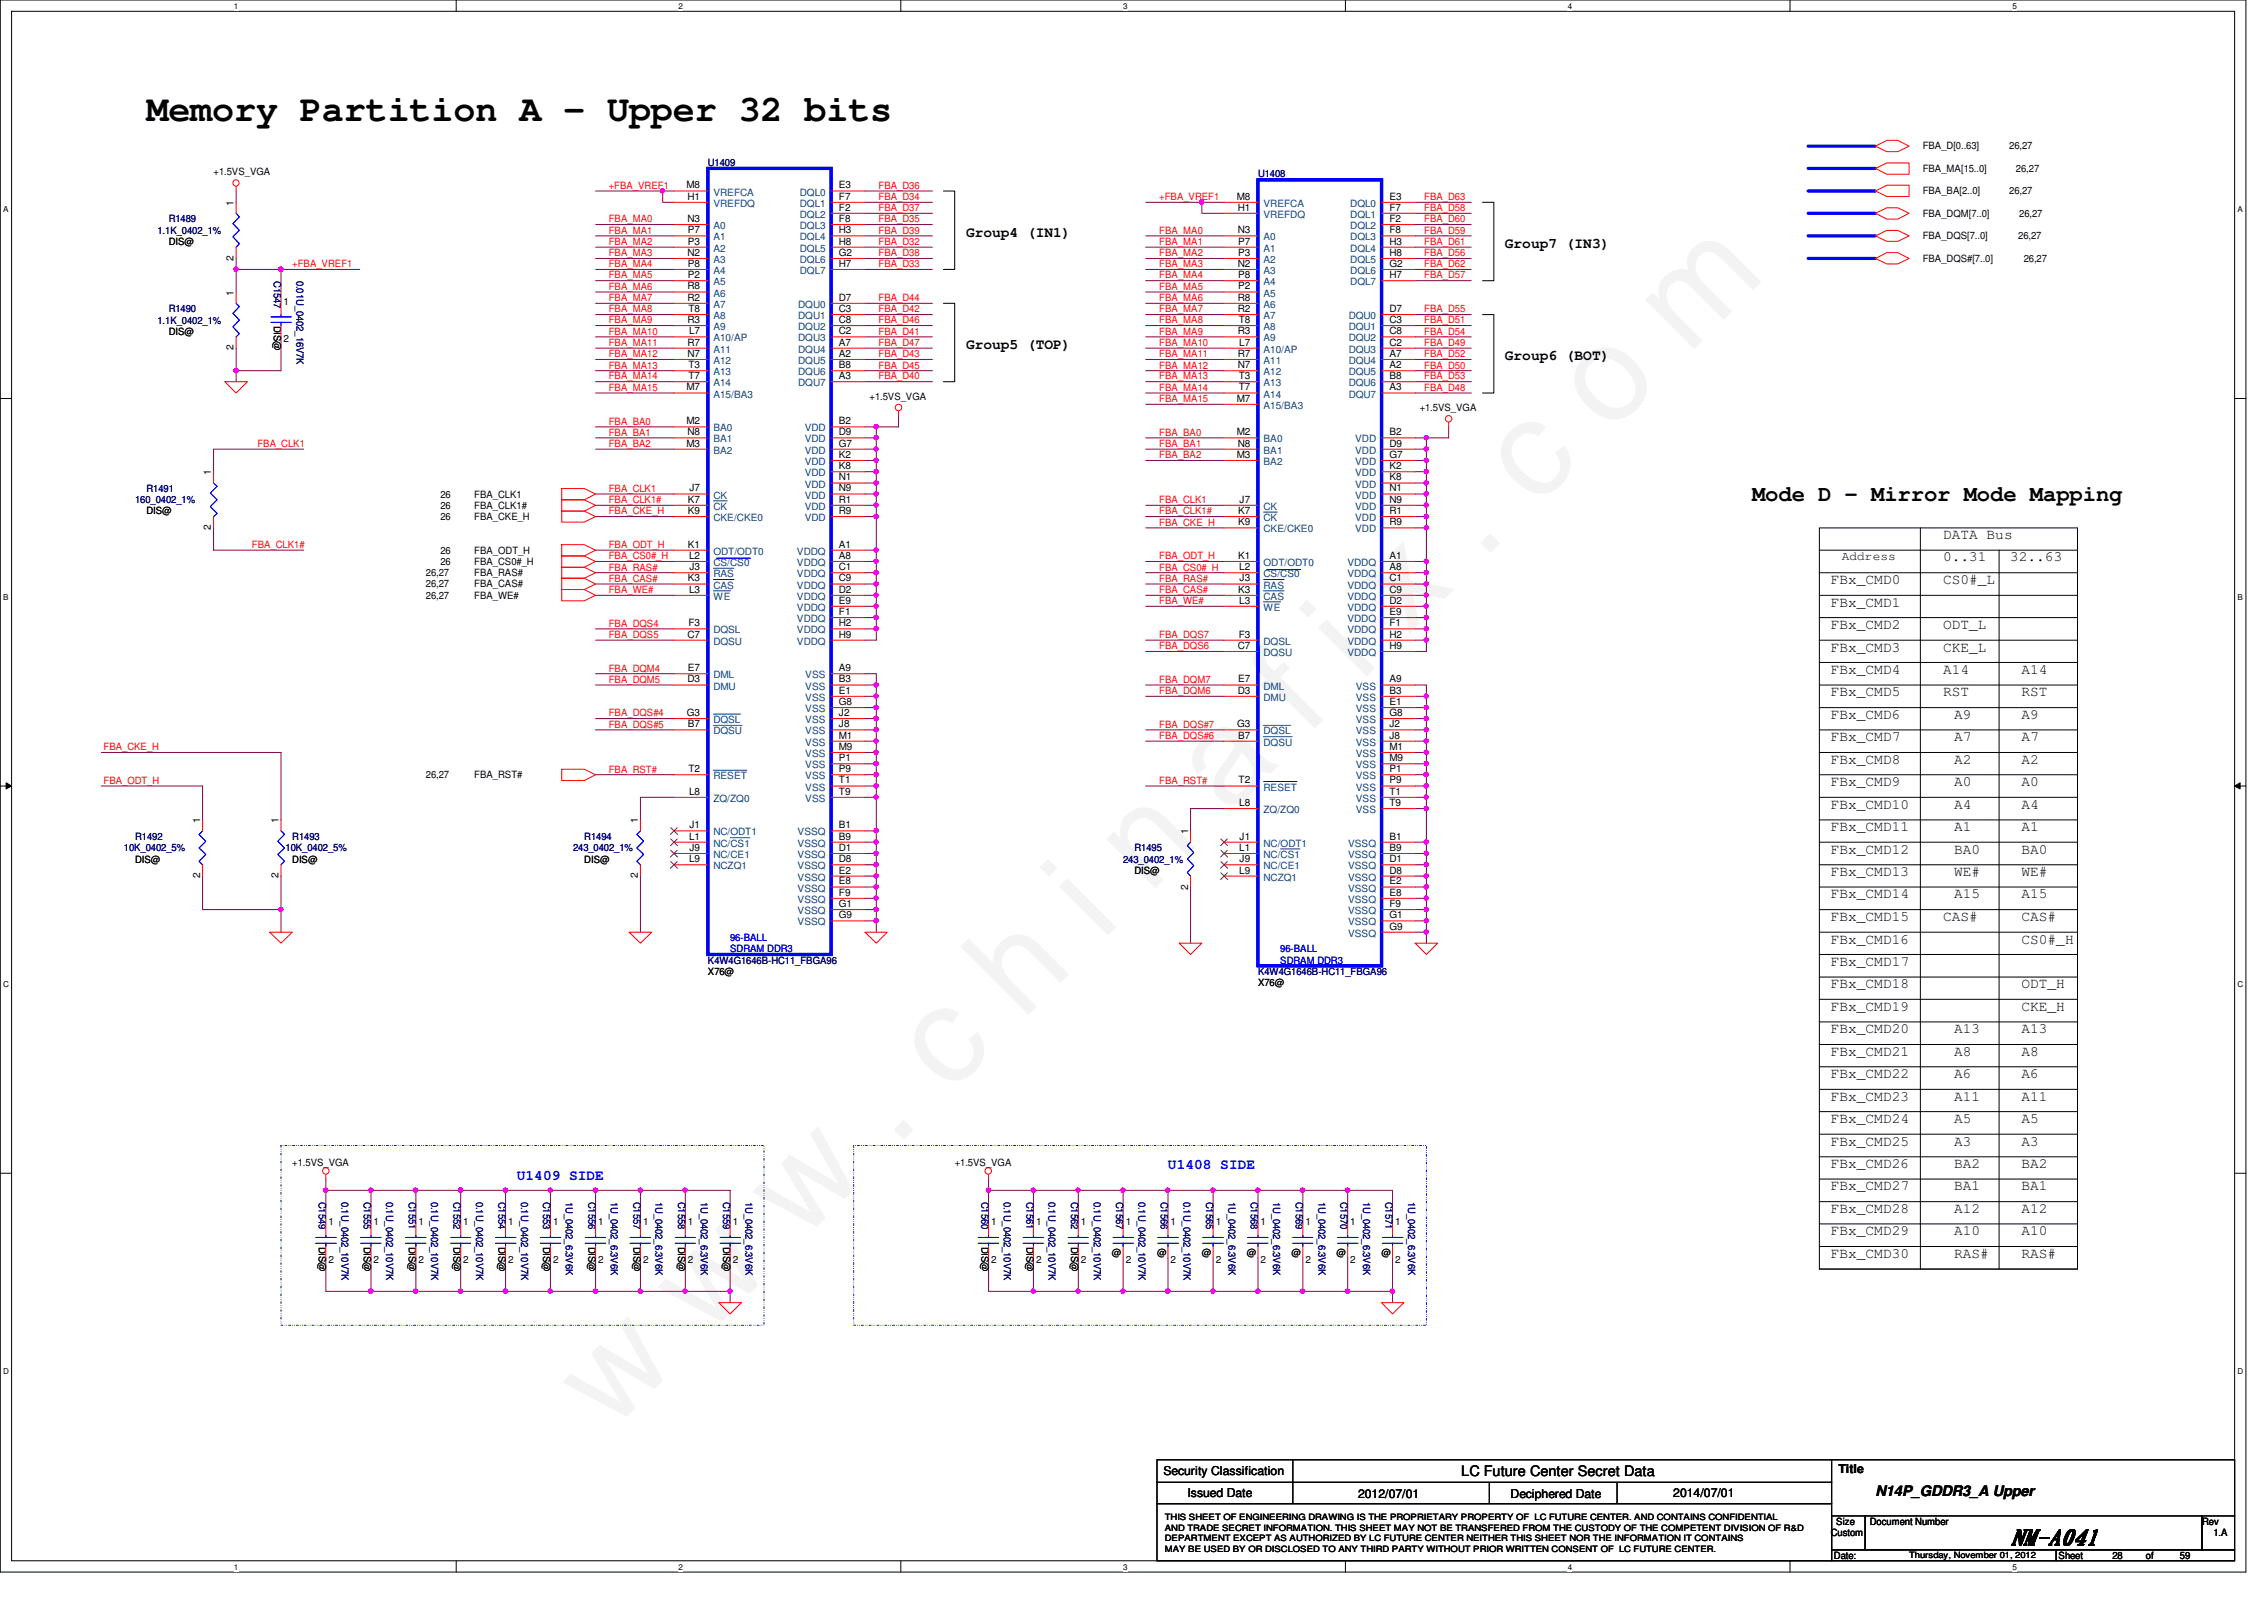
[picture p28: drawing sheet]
<svg xmlns="http://www.w3.org/2000/svg" width="297mm" height="210mm" viewBox="0 0 297 210" stroke-linecap="round" stroke-linejoin="round" font-family="sans-serif">
<defs><g id="words">
<text font-size="17.6" fill="#f0f" x="80.1" y="188" transform="rotate(-45 80.1 188)">w w w . c h i n a f i x . c o m</text>
<text font-size="4.8" x="19.2" y="15.9">Memory Partition A - Upper 32 bits</text>
<text font-size="2.9" x="229.9" y="65.8">Mode D - Mirror Mode Mapping</text>
<text font-size="2.8" x="263.7" y="202.7">NM-A041</text>
<g font-size="1.9">
<text x="126.7" y="31.1">Group4 (IN1)</text>
<text x="197.4" y="32.6">Group7 (IN3)</text>
<text x="126.7" y="45.8">Group5 (TOP)</text>
<text x="197.4" y="47.3">Group6 (BOT)</text>
<text x="254.9" y="70.7">DATA Bus</text>
<text x="240.2" y="76.6">FBx_CMD0</text>
<text x="254.9" y="73.7">0..31</text>
<text x="254.9" y="76.6">CS0#_L</text>
<text x="263.7" y="73.7">32..63</text>
<text x="240.2" y="79.6">FBx_CMD1</text>
<text x="240.2" y="82.5">FBx_CMD2</text>
<text x="254.9" y="82.5">ODT_L</text>
<text x="240.2" y="85.5">FBx_CMD3</text>
<text x="240.2" y="88.4">FBx_CMD4</text>
<text x="254.9" y="85.5">CKE_L</text>
<text x="254.9" y="88.4">A14</text>
<text x="265.2" y="88.4">A14</text>
<text x="240.2" y="91.4">FBx_CMD5</text>
<text x="240.2" y="94.3">FBx_CMD6</text>
<text x="254.9" y="91.4">RST</text>
<text x="256.4" y="94.3">A9</text>
<text x="265.2" y="91.4">RST</text>
<text x="265.2" y="94.3">A9</text>
<text x="240.2" y="97.2">FBx_CMD7</text>
<text x="240.2" y="100.2">FBx_CMD8</text>
<text x="256.4" y="97.2">A7</text>
<text x="256.4" y="100.2">A2</text>
<text x="265.2" y="100.2">A2</text>
<text x="265.2" y="97.2">A7</text>
<text x="240.2" y="103.1">FBx_CMD9</text>
<text x="240.2" y="106.1">FBx_CMD10</text>
<text x="256.4" y="103.1">A0</text>
<text x="256.4" y="106.1">A4</text>
<text x="265.2" y="103.1">A0</text>
<text x="265.2" y="106.1">A4</text>
<text x="240.2" y="109.1">FBx_CMD11</text>
<text x="240.2" y="112">FBx_CMD12</text>
<text x="256.4" y="112">BA0</text>
<text x="256.4" y="109.1">A1</text>
<text x="265.2" y="109.1">A1</text>
<text x="265.2" y="112">BA0</text>
<text x="240.2" y="114.9">FBx_CMD13</text>
<text x="240.2" y="117.9">FBx_CMD14</text>
<text x="256.4" y="117.9">A15</text>
<text x="256.4" y="114.9">WE#</text>
<text x="265.2" y="114.9">WE#</text>
<text x="265.2" y="117.9">A15</text>
<text x="240.2" y="120.8">FBx_CMD15</text>
<text x="240.2" y="123.8">FBx_CMD16</text>
<text x="254.9" y="120.8">CAS#</text>
<text x="265.2" y="120.8">CAS#</text>
<text x="265.2" y="123.8">CS0#_H</text>
<text x="240.2" y="126.7">FBx_CMD17</text>
<text x="240.2" y="129.7">FBx_CMD18</text>
<text x="265.2" y="129.7">ODT_H</text>
<text x="240.2" y="132.6">FBx_CMD19</text>
<text x="240.2" y="135.6">FBx_CMD20</text>
<text x="256.4" y="135.6">A13</text>
<text x="265.2" y="135.6">A13</text>
<text x="265.2" y="132.6">CKE_H</text>
<text x="240.2" y="138.5">FBx_CMD21</text>
<text x="240.2" y="141.4">FBx_CMD22</text>
<text x="256.4" y="138.5">A8</text>
<text x="256.4" y="141.4">A6</text>
<text x="265.2" y="141.4">A6</text>
<text x="265.2" y="138.5">A8</text>
<text x="240.2" y="144.4">FBx_CMD23</text>
<text x="240.2" y="147.3">FBx_CMD24</text>
<text x="256.4" y="144.4">A11</text>
<text x="256.4" y="147.3">A5</text>
<text x="265.2" y="147.3">A5</text>
<text x="265.2" y="144.4">A11</text>
<text x="240.2" y="150.3">FBx_CMD25</text>
<text x="240.2" y="153.2">FBx_CMD26</text>
<text x="256.4" y="153.2">BA2</text>
<text x="256.4" y="150.3">A3</text>
<text x="265.2" y="153.2">BA2</text>
<text x="265.2" y="150.3">A3</text>
<text x="240.2" y="156.2">FBx_CMD27</text>
<text x="240.2" y="159.1">FBx_CMD28</text>
<text x="256.4" y="156.2">BA1</text>
<text x="256.4" y="159.1">A12</text>
<text x="265.2" y="156.2">BA1</text>
<text x="265.2" y="159.1">A12</text>
<text x="240.2" y="165">FBx_CMD30</text>
<text x="240.2" y="162.1">FBx_CMD29</text>
<text x="256.4" y="162.1">A10</text>
<text x="256.4" y="165">RAS#</text>
<text x="265.2" y="165">RAS#</text>
<text x="265.2" y="162.1">A10</text>
<text x="191.7" y="193.7">LC Future Center Secret Data</text>
<text x="246.1" y="196.2">N14P_GDDR3_A Upper</text>
</g>
<g font-size="1.9" fill="#00f">
<text x="67.8" y="154.8">U1409 SIDE</text>
<text x="153.2" y="153.4">U1408 SIDE</text>
</g>
<g font-size="1.6">
<text x="241.6" y="73.4">Address</text>
<text x="152.7" y="193.5">Security Classification</text>
<text x="155.8" y="196.3">Issued Date</text>
<text x="178.2" y="196.5">2012/07/01</text>
<text x="198.2" y="196.5">Deciphered Date</text>
<text x="219.5" y="196.3">2014/07/01</text>
<text x="241.2" y="193.2">Title</text>
</g>
<g font-size="1.3">
<text x="28" y="23">+1.5VS_VGA</text>
<text x="252.3" y="22.6">FBA_MA[15..0]</text>
<text x="252.3" y="19.6">FBA_D[0..63]</text>
<text x="263.6" y="19.6">26,27</text>
<text x="264.5" y="22.6">26,27</text>
<text x="30.6" y="27" transform="rotate(-90 30.6 27)">1</text>
<text x="90.1" y="24.7">M8</text>
<text x="90.2" y="29.1">N3</text>
<text x="90.2" y="26.2">H1</text>
<text x="110.1" y="24.7">E3</text>
<text x="110.1" y="26.2">F7</text>
<text x="110.1" y="27.6">F2</text>
<text x="110.1" y="29.1">F8</text>
<text x="162.3" y="26.2">M8</text>
<text x="162.4" y="27.6">H1</text>
<text x="182.3" y="26.2">E3</text>
<text x="182.3" y="27.6">F7</text>
<text x="182.3" y="29.1">F2</text>
<text x="252.3" y="25.5">FBA_BA[2..0]</text>
<text x="252.3" y="28.4">FBA_DQM[7..0]</text>
<text x="263.6" y="25.5">26,27</text>
<text x="264.9" y="28.4">26,27</text>
<text x="22.1" y="32.1">DIS@</text>
<text x="30.6" y="34.2" transform="rotate(-90 30.6 34.2)">2</text>
<text x="90.2" y="33.6">N2</text>
<text x="90.3" y="32.1">P3</text>
<text x="90.3" y="35">P8</text>
<text x="90.3" y="30.6">P7</text>
<text x="110.1" y="30.6">H3</text>
<text x="110.1" y="32.1">H8</text>
<text x="110.1" y="33.6">G2</text>
<text x="110.1" y="35">H7</text>
<text x="162.4" y="35">N2</text>
<text x="162.4" y="30.6">N3</text>
<text x="162.4" y="33.6">P3</text>
<text x="162.4" y="32.1">P7</text>
<text x="182.3" y="30.6">F8</text>
<text x="182.3" y="32.1">H3</text>
<text x="182.3" y="33.6">H8</text>
<text x="182.3" y="35">G2</text>
<text x="252.3" y="31.4">FBA_DQS[7..0]</text>
<text x="252.3" y="34.3">FBA_DQS#[7..0]</text>
<text x="264.8" y="31.4">26,27</text>
<text x="265.5" y="34.3">26,27</text>
<text x="30.6" y="38.8" transform="rotate(-90 30.6 38.8)">1</text>
<text x="37.2" y="40">1</text>
<text x="90.2" y="38">R8</text>
<text x="90.2" y="39.5">R2</text>
<text x="90.3" y="36.5">P2</text>
<text x="90.3" y="40.9">T8</text>
<text x="110.1" y="40.9">C3</text>
<text x="110.1" y="39.5">D7</text>
<text x="162.4" y="39.5">R8</text>
<text x="162.4" y="40.9">R2</text>
<text x="162.4" y="36.5">P8</text>
<text x="162.4" y="38">P2</text>
<text x="182.3" y="36.5">H7</text>
<text x="182.3" y="40.9">D7</text>
<text x="22.1" y="43.9">DIS@</text>
<text x="30.6" y="46" transform="rotate(-90 30.6 46)">2</text>
<text x="35.9" y="42.7" transform="rotate(90 35.9 42.7)">DIS@</text>
<text x="37.2" y="44.9">2</text>
<text x="90.2" y="42.4">R3</text>
<text x="90.2" y="45.3">R7</text>
<text x="90.2" y="46.8">N7</text>
<text x="90.4" y="43.9">L7</text>
<text x="110.1" y="42.4">C8</text>
<text x="110.1" y="43.9">C2</text>
<text x="110.1" y="45.3">A7</text>
<text x="110.1" y="46.8">A2</text>
<text x="162.4" y="43.9">R3</text>
<text x="162.4" y="46.8">R7</text>
<text x="162.5" y="42.4">T8</text>
<text x="162.6" y="45.3">L7</text>
<text x="182.3" y="42.4">C3</text>
<text x="182.3" y="43.9">C8</text>
<text x="182.3" y="45.3">C2</text>
<text x="182.3" y="46.8">A7</text>
<text x="90.1" y="51.2">M7</text>
<text x="90.3" y="48.3">T3</text>
<text x="90.3" y="49.7">T7</text>
<text x="110.1" y="48.3">B8</text>
<text x="110.1" y="49.7">A3</text>
<text x="114.1" y="52.5">+1.5VS_VGA</text>
<text x="162.3" y="52.7">M7</text>
<text x="162.4" y="48.3">N7</text>
<text x="162.5" y="49.7">T3</text>
<text x="162.5" y="51.2">T7</text>
<text x="182.3" y="48.3">A2</text>
<text x="182.3" y="49.7">B8</text>
<text x="182.3" y="51.2">A3</text>
<text x="186.3" y="53.9">+1.5VS_VGA</text>
<text x="90.1" y="55.7">M2</text>
<text x="90.1" y="58.6">M3</text>
<text x="90.2" y="57.1">N8</text>
<text x="110.1" y="55.7">B2</text>
<text x="110.1" y="57.1">D9</text>
<text x="110.1" y="58.6">G7</text>
<text x="162.3" y="57.1">M2</text>
<text x="162.4" y="58.6">N8</text>
<text x="182.3" y="57.1">B2</text>
<text x="182.3" y="58.6">D9</text>
<text x="27.7" y="62.4" transform="rotate(-90 27.7 62.4)">1</text>
<text x="57.8" y="65.3">26</text>
<text x="62.2" y="65.3">FBA_CLK1</text>
<text x="90.3" y="66">K7</text>
<text x="90.5" y="64.5">J7</text>
<text x="110.1" y="60.1">K2</text>
<text x="110.1" y="61.6">K8</text>
<text x="110.1" y="63">N1</text>
<text x="110.1" y="64.5">N9</text>
<text x="110.1" y="66">R1</text>
<text x="162.3" y="60.1">M3</text>
<text x="162.6" y="66">J7</text>
<text x="182.3" y="60.1">G7</text>
<text x="182.3" y="61.6">K2</text>
<text x="182.3" y="63">K8</text>
<text x="182.3" y="64.5">N1</text>
<text x="182.3" y="66">N9</text>
<text x="19.2" y="67.5">DIS@</text>
<text x="27.7" y="69.6" transform="rotate(-90 27.7 69.6)">2</text>
<text x="57.8" y="66.8">26</text>
<text x="57.8" y="68.2">26</text>
<text x="62.2" y="66.8">FBA_CLK1#</text>
<text x="62.2" y="68.2">FBA_CKE_H</text>
<text x="90.3" y="67.4">K9</text>
<text x="90.3" y="71.8">K1</text>
<text x="110.1" y="67.4">R9</text>
<text x="110.1" y="71.8">A1</text>
<text x="162.4" y="67.4">K7</text>
<text x="162.4" y="68.9">K9</text>
<text x="182.3" y="67.4">R1</text>
<text x="182.3" y="68.9">R9</text>
<text x="55.9" y="75.6">26,27</text>
<text x="55.9" y="77">26,27</text>
<text x="57.8" y="72.6">26</text>
<text x="57.8" y="74.1">26</text>
<text x="62.2" y="72.6">FBA_ODT_H</text>
<text x="62.2" y="74.1">FBA_CS0#_H</text>
<text x="62.2" y="75.6">FBA_RAS#</text>
<text x="62.2" y="77">FBA_CAS#</text>
<text x="90.3" y="76.3">K3</text>
<text x="90.4" y="77.8">L3</text>
<text x="90.4" y="73.3">L2</text>
<text x="90.5" y="74.8">J3</text>
<text x="110.1" y="73.3">A8</text>
<text x="110.1" y="74.8">C1</text>
<text x="110.1" y="76.3">C9</text>
<text x="110.1" y="77.8">D2</text>
<text x="162.4" y="77.8">K3</text>
<text x="162.4" y="73.3">K1</text>
<text x="162.6" y="74.8">L2</text>
<text x="162.6" y="76.3">J3</text>
<text x="182.3" y="73.3">A1</text>
<text x="182.3" y="74.8">A8</text>
<text x="182.3" y="76.3">C1</text>
<text x="182.3" y="77.8">C9</text>
<text x="55.9" y="78.5">26,27</text>
<text x="62.2" y="78.5">FBA_WE#</text>
<text x="90.2" y="83.7">C7</text>
<text x="90.3" y="82.2">F3</text>
<text x="110.1" y="79.2">E9</text>
<text x="110.1" y="80.7">F1</text>
<text x="110.1" y="82.2">H2</text>
<text x="110.1" y="83.7">H9</text>
<text x="162.5" y="83.7">F3</text>
<text x="162.6" y="79.2">L3</text>
<text x="182.3" y="80.7">E9</text>
<text x="182.3" y="82.2">F1</text>
<text x="182.3" y="83.7">H2</text>
<text x="182.3" y="79.2">D2</text>
<text x="90.2" y="89.5">D3</text>
<text x="90.3" y="88.1">E7</text>
<text x="110.1" y="88.1">A9</text>
<text x="110.1" y="89.5">B3</text>
<text x="162.4" y="85.1">C7</text>
<text x="162.4" y="89.5">E7</text>
<text x="182.3" y="85.1">H9</text>
<text x="182.3" y="89.5">A9</text>
<text x="90.1" y="93.9">G3</text>
<text x="90.3" y="95.4">B7</text>
<text x="110.1" y="91">E1</text>
<text x="110.1" y="92.5">G8</text>
<text x="110.1" y="93.9">J2</text>
<text x="110.1" y="95.4">J8</text>
<text x="162.3" y="95.4">G3</text>
<text x="162.4" y="91">D3</text>
<text x="182.3" y="92.5">E1</text>
<text x="182.3" y="91">B3</text>
<text x="182.3" y="93.9">G8</text>
<text x="182.3" y="95.4">J2</text>
<text x="90.3" y="101.3">T2</text>
<text x="110.1" y="96.9">M1</text>
<text x="110.1" y="98.4">M9</text>
<text x="110.1" y="99.9">P1</text>
<text x="110.1" y="101.3">P9</text>
<text x="162.4" y="96.9">B7</text>
<text x="182.3" y="96.9">J8</text>
<text x="182.3" y="98.4">M1</text>
<text x="182.3" y="99.9">M9</text>
<text x="182.3" y="101.3">P1</text>
<text x="26.2" y="108" transform="rotate(-90 26.2 108)">1</text>
<text x="36.5" y="108" transform="rotate(-90 36.5 108)">1</text>
<text x="55.9" y="102.1">26,27</text>
<text x="62.2" y="102.1">FBA_RST#</text>
<text x="83.7" y="108" transform="rotate(-90 83.7 108)">1</text>
<text x="90.4" y="104.3">L8</text>
<text x="110.1" y="102.8">T1</text>
<text x="110.1" y="104.3">T9</text>
<text x="162.5" y="102.8">T2</text>
<text x="162.6" y="105.7">L8</text>
<text x="182.3" y="102.8">P9</text>
<text x="182.3" y="104.3">T1</text>
<text x="182.3" y="105.7">T9</text>
<text x="17.7" y="113.2">DIS@</text>
<text x="38.4" y="113.2">DIS@</text>
<text x="76.7" y="113.2">DIS@</text>
<text x="90.4" y="110.2">L1</text>
<text x="90.4" y="113.1">L9</text>
<text x="90.5" y="108.7">J1</text>
<text x="90.5" y="111.6">J9</text>
<text x="110.1" y="111.6">D1</text>
<text x="110.1" y="108.7">B1</text>
<text x="110.1" y="110.2">B9</text>
<text x="110.1" y="113.1">D8</text>
<text x="155.9" y="109.5" transform="rotate(-90 155.9 109.5)">1</text>
<text x="162.6" y="111.6">L1</text>
<text x="162.6" y="110.2">J1</text>
<text x="162.6" y="113.1">J9</text>
<text x="182.3" y="113.1">D1</text>
<text x="182.3" y="110.2">B1</text>
<text x="182.3" y="111.6">B9</text>
<text x="26.2" y="115.2" transform="rotate(-90 26.2 115.2)">2</text>
<text x="36.5" y="115.2" transform="rotate(-90 36.5 115.2)">2</text>
<text x="83.7" y="115.2" transform="rotate(-90 83.7 115.2)">2</text>
<text x="110.1" y="114.6">E2</text>
<text x="110.1" y="116">E8</text>
<text x="110.1" y="117.5">F9</text>
<text x="110.1" y="119">G1</text>
<text x="148.8" y="114.6">DIS@</text>
<text x="155.9" y="116.7" transform="rotate(-90 155.9 116.7)">2</text>
<text x="162.6" y="114.6">L9</text>
<text x="182.3" y="114.6">D8</text>
<text x="182.3" y="116">E2</text>
<text x="182.3" y="117.5">E8</text>
<text x="182.3" y="119">F9</text>
<text x="110.1" y="120.5">G9</text>
<text x="182.3" y="120.5">G1</text>
<text x="182.3" y="122">G9</text>
<text x="92.9" y="127.9">X76@</text>
<text x="165.1" y="129.4">X76@</text>
<text x="38.4" y="153">+1.5VS_VGA</text>
<text x="125.3" y="153">+1.5VS_VGA</text>
<text x="43.1" y="160.7">1</text>
<text x="49" y="160.7">1</text>
<text x="54.9" y="160.7">1</text>
<text x="60.8" y="160.7">1</text>
<text x="66.7" y="160.7">1</text>
<text x="72.6" y="160.7">1</text>
<text x="78.5" y="160.7">1</text>
<text x="84.4" y="160.7">1</text>
<text x="90.3" y="160.7">1</text>
<text x="96.1" y="160.7">1</text>
<text x="130" y="160.7">1</text>
<text x="135.9" y="160.7">1</text>
<text x="141.8" y="160.7">1</text>
<text x="147.7" y="160.7">1</text>
<text x="153.6" y="160.7">1</text>
<text x="159.5" y="160.7">1</text>
<text x="165.4" y="160.7">1</text>
<text x="171.3" y="160.7">1</text>
<text x="177.2" y="160.7">1</text>
<text x="183" y="160.7">1</text>
<text x="41.8" y="163.5" transform="rotate(90 41.8 163.5)">DIS@</text>
<text x="43.1" y="165.7">2</text>
<text x="47.7" y="163.5" transform="rotate(90 47.7 163.5)">DIS@</text>
<text x="49" y="165.7">2</text>
<text x="53.6" y="163.5" transform="rotate(90 53.6 163.5)">DIS@</text>
<text x="54.9" y="165.7">2</text>
<text x="59.5" y="163.5" transform="rotate(90 59.5 163.5)">DIS@</text>
<text x="60.8" y="165.7">2</text>
<text x="65.4" y="163.5" transform="rotate(90 65.4 163.5)">DIS@</text>
<text x="66.7" y="165.7">2</text>
<text x="71.3" y="163.5" transform="rotate(90 71.3 163.5)">DIS@</text>
<text x="72.6" y="165.7">2</text>
<text x="77.2" y="163.5" transform="rotate(90 77.2 163.5)">DIS@</text>
<text x="78.5" y="165.7">2</text>
<text x="83.1" y="163.5" transform="rotate(90 83.1 163.5)">DIS@</text>
<text x="84.4" y="165.7">2</text>
<text x="89" y="163.5" transform="rotate(90 89 163.5)">DIS@</text>
<text x="90.3" y="165.7">2</text>
<text x="94.9" y="163.5" transform="rotate(90 94.9 163.5)">DIS@</text>
<text x="96.1" y="165.7">2</text>
<text x="128.8" y="163.5" transform="rotate(90 128.8 163.5)">DIS@</text>
<text x="130" y="165.7">2</text>
<text x="134.7" y="163.5" transform="rotate(90 134.7 163.5)">DIS@</text>
<text x="135.9" y="165.7">2</text>
<text x="140.5" y="163.5" transform="rotate(90 140.5 163.5)">DIS@</text>
<text x="141.8" y="165.7">2</text>
<text x="145.9" y="164.7">@</text>
<text x="147.7" y="165.7">2</text>
<text x="151.8" y="164.7">@</text>
<text x="153.6" y="165.7">2</text>
<text x="157.7" y="164.7">@</text>
<text x="159.5" y="165.7">2</text>
<text x="163.6" y="164.7">@</text>
<text x="165.4" y="165.7">2</text>
<text x="169.5" y="164.7">@</text>
<text x="171.3" y="165.7">2</text>
<text x="175.3" y="164.7">@</text>
<text x="177.2" y="165.7">2</text>
<text x="181.3" y="164.7">@</text>
<text x="183" y="165.7">2</text>
<text x="240.2" y="201.5">Custom</text>
<text x="240.9" y="200.1">Size</text>
<text x="245.3" y="200.1">Document Number</text>
<text x="288.9" y="200.1">Rev</text>
<text x="290.4" y="201.5">1.A</text>
<text x="240.6" y="204.5">Date:</text>
<text x="270.1" y="204.5">Sheet</text>
<text x="277.2" y="204.5">28</text>
<text x="281.6" y="204.5">of</text>
<text x="286" y="204.5">59</text>
</g>
<g font-size="1.3" fill="#000080">
<text x="92.9" y="21.8">U1409</text>
<text x="165.1" y="23.3">U1408</text>
<text x="22.1" y="29.2">R1489</text>
<text x="20.7" y="30.6">1.1K_0402_1%</text>
<text x="22.1" y="41">R1490</text>
<text x="35.9" y="36.8" transform="rotate(90 35.9 36.8)">C1547</text>
<text x="38.9" y="36.8" transform="rotate(90 38.9 36.8)">0.01U_0402_16V7K</text>
<text x="20.7" y="42.5">1.1K_0402_1%</text>
<text x="17.7" y="66">160_0402_1%</text>
<text x="19.2" y="64.6">R1491</text>
<text x="16.3" y="111.7">10K_0402_5%</text>
<text x="17.7" y="110.2">R1492</text>
<text x="37.5" y="111.7">10K_0402_5%</text>
<text x="38.4" y="110.2">R1493</text>
<text x="75.2" y="111.7">243_0402_1%</text>
<text x="76.7" y="110.2">R1494</text>
<text x="147.4" y="113.2">243_0402_1%</text>
<text x="148.8" y="111.7">R1495</text>
<text x="92.9" y="126.4">K4W4G1646B-HC11_FBGA96</text>
<text x="165.1" y="127.9">K4W4G1646B-HC11_FBGA96</text>
<text x="41.8" y="157.6" transform="rotate(90 41.8 157.6)">C1549</text>
<text x="44.8" y="157.6" transform="rotate(90 44.8 157.6)">0.1U_0402_10V7K</text>
<text x="47.7" y="157.6" transform="rotate(90 47.7 157.6)">C1555</text>
<text x="50.7" y="157.6" transform="rotate(90 50.7 157.6)">0.1U_0402_10V7K</text>
<text x="53.6" y="157.6" transform="rotate(90 53.6 157.6)">C1551</text>
<text x="56.6" y="157.6" transform="rotate(90 56.6 157.6)">0.1U_0402_10V7K</text>
<text x="59.5" y="157.6" transform="rotate(90 59.5 157.6)">C1552</text>
<text x="62.5" y="157.6" transform="rotate(90 62.5 157.6)">0.1U_0402_10V7K</text>
<text x="65.4" y="157.6" transform="rotate(90 65.4 157.6)">C1554</text>
<text x="68.4" y="157.6" transform="rotate(90 68.4 157.6)">0.1U_0402_10V7K</text>
<text x="71.3" y="157.6" transform="rotate(90 71.3 157.6)">C1553</text>
<text x="74.2" y="157.6" transform="rotate(90 74.2 157.6)">1U_0402_6.3V6K</text>
<text x="77.2" y="157.6" transform="rotate(90 77.2 157.6)">C1556</text>
<text x="80.1" y="157.6" transform="rotate(90 80.1 157.6)">1U_0402_6.3V6K</text>
<text x="83.1" y="157.6" transform="rotate(90 83.1 157.6)">C1557</text>
<text x="86" y="157.6" transform="rotate(90 86 157.6)">1U_0402_6.3V6K</text>
<text x="89" y="157.6" transform="rotate(90 89 157.6)">C1558</text>
<text x="91.9" y="157.6" transform="rotate(90 91.9 157.6)">1U_0402_6.3V6K</text>
<text x="94.9" y="157.6" transform="rotate(90 94.9 157.6)">C1559</text>
<text x="97.8" y="157.6" transform="rotate(90 97.8 157.6)">1U_0402_6.3V6K</text>
<text x="128.8" y="157.6" transform="rotate(90 128.8 157.6)">C1560</text>
<text x="131.7" y="157.6" transform="rotate(90 131.7 157.6)">0.1U_0402_10V7K</text>
<text x="134.7" y="157.6" transform="rotate(90 134.7 157.6)">C1561</text>
<text x="137.6" y="157.6" transform="rotate(90 137.6 157.6)">0.1U_0402_10V7K</text>
<text x="140.5" y="157.6" transform="rotate(90 140.5 157.6)">C1562</text>
<text x="143.5" y="157.6" transform="rotate(90 143.5 157.6)">0.1U_0402_10V7K</text>
<text x="146.4" y="157.6" transform="rotate(90 146.4 157.6)">C1567</text>
<text x="149.4" y="157.6" transform="rotate(90 149.4 157.6)">0.1U_0402_10V7K</text>
<text x="152.3" y="157.6" transform="rotate(90 152.3 157.6)">C1566</text>
<text x="155.3" y="157.6" transform="rotate(90 155.3 157.6)">0.1U_0402_10V7K</text>
<text x="158.2" y="157.6" transform="rotate(90 158.2 157.6)">C1565</text>
<text x="161.2" y="157.6" transform="rotate(90 161.2 157.6)">1U_0402_6.3V6K</text>
<text x="164.1" y="157.6" transform="rotate(90 164.1 157.6)">C1568</text>
<text x="167" y="157.6" transform="rotate(90 167 157.6)">1U_0402_6.3V6K</text>
<text x="170" y="157.6" transform="rotate(90 170 157.6)">C1569</text>
<text x="173" y="157.6" transform="rotate(90 173 157.6)">1U_0402_6.3V6K</text>
<text x="175.9" y="157.6" transform="rotate(90 175.9 157.6)">C1570</text>
<text x="178.9" y="157.6" transform="rotate(90 178.9 157.6)">1U_0402_6.3V6K</text>
<text x="181.8" y="157.6" transform="rotate(90 181.8 157.6)">C1571</text>
<text x="184.7" y="157.6" transform="rotate(90 184.7 157.6)">1U_0402_6.3V6K</text>
</g>
<g font-size="1.3" fill="#f00">
<text x="79.9" y="29.2">FBA_MA0</text>
<text x="79.9" y="24.8">+FBA_VREF1</text>
<text x="115.3" y="29.2">FBA_D35</text>
<text x="115.3" y="24.8">FBA_D36</text>
<text x="115.3" y="27.7">FBA_D37</text>
<text x="115.3" y="26.2">FBA_D34</text>
<text x="152.1" y="26.2">+FBA_VREF1</text>
<text x="186.9" y="29.2">FBA_D60</text>
<text x="186.9" y="26.2">FBA_D63</text>
<text x="186.9" y="27.7">FBA_D58</text>
<text x="38.4" y="35.1">+FBA_VREF1</text>
<text x="79.9" y="35.1">FBA_MA4</text>
<text x="79.9" y="30.6">FBA_MA1</text>
<text x="79.9" y="33.6">FBA_MA3</text>
<text x="79.9" y="32.1">FBA_MA2</text>
<text x="115.3" y="33.6">FBA_D38</text>
<text x="115.3" y="32.1">FBA_D32</text>
<text x="115.3" y="35.1">FBA_D33</text>
<text x="115.3" y="30.6">FBA_D39</text>
<text x="152.1" y="30.6">FBA_MA0</text>
<text x="152.1" y="32.1">FBA_MA1</text>
<text x="152.1" y="35.1">FBA_MA3</text>
<text x="152.1" y="33.6">FBA_MA2</text>
<text x="186.9" y="33.6">FBA_D56</text>
<text x="186.9" y="35.1">FBA_D62</text>
<text x="186.9" y="32.1">FBA_D61</text>
<text x="186.9" y="30.6">FBA_D59</text>
<text x="79.9" y="36.5">FBA_MA5</text>
<text x="79.9" y="39.5">FBA_MA7</text>
<text x="79.9" y="38">FBA_MA6</text>
<text x="79.9" y="41">FBA_MA8</text>
<text x="115.3" y="41">FBA_D42</text>
<text x="115.3" y="39.5">FBA_D44</text>
<text x="152.1" y="36.5">FBA_MA4</text>
<text x="152.1" y="38">FBA_MA5</text>
<text x="152.1" y="41">FBA_MA7</text>
<text x="152.1" y="39.5">FBA_MA6</text>
<text x="186.9" y="41">FBA_D55</text>
<text x="186.9" y="36.5">FBA_D57</text>
<text x="79.9" y="42.4">FBA_MA9</text>
<text x="79.9" y="46.9">FBA_MA12</text>
<text x="79.9" y="45.4">FBA_MA11</text>
<text x="79.9" y="43.9">FBA_MA10</text>
<text x="115.3" y="43.9">FBA_D41</text>
<text x="115.3" y="45.4">FBA_D47</text>
<text x="115.3" y="46.9">FBA_D43</text>
<text x="115.3" y="42.4">FBA_D46</text>
<text x="152.1" y="43.9">FBA_MA9</text>
<text x="152.1" y="46.9">FBA_MA11</text>
<text x="152.1" y="45.4">FBA_MA10</text>
<text x="152.1" y="42.4">FBA_MA8</text>
<text x="186.9" y="43.9">FBA_D54</text>
<text x="186.9" y="46.9">FBA_D52</text>
<text x="186.9" y="42.4">FBA_D51</text>
<text x="186.9" y="45.4">FBA_D49</text>
<text x="79.9" y="51.3">FBA_MA15</text>
<text x="79.9" y="49.8">FBA_MA14</text>
<text x="79.9" y="48.3">FBA_MA13</text>
<text x="115.3" y="48.3">FBA_D45</text>
<text x="115.3" y="49.8">FBA_D40</text>
<text x="152.1" y="52.7">FBA_MA15</text>
<text x="152.1" y="48.3">FBA_MA12</text>
<text x="152.1" y="51.3">FBA_MA14</text>
<text x="152.1" y="49.8">FBA_MA13</text>
<text x="186.9" y="49.8">FBA_D53</text>
<text x="186.9" y="48.3">FBA_D50</text>
<text x="186.9" y="51.3">FBA_D48</text>
<text x="33.8" y="58.6">FBA_CLK1</text>
<text x="79.9" y="58.6">FBA_BA2</text>
<text x="79.9" y="55.7">FBA_BA0</text>
<text x="79.9" y="57.1">FBA_BA1</text>
<text x="152.1" y="57.1">FBA_BA0</text>
<text x="152.1" y="58.6">FBA_BA1</text>
<text x="79.9" y="64.5">FBA_CLK1</text>
<text x="79.9" y="66">FBA_CLK1#</text>
<text x="152.1" y="66">FBA_CLK1</text>
<text x="152.1" y="60.1">FBA_BA2</text>
<text x="33.1" y="71.9">FBA_CLK1#</text>
<text x="79.9" y="71.9">FBA_ODT_H</text>
<text x="79.9" y="67.5">FBA_CKE_H</text>
<text x="152.1" y="67.5">FBA_CLK1#</text>
<text x="152.1" y="69">FBA_CKE_H</text>
<text x="79.9" y="73.4">FBA_CS0#_H</text>
<text x="79.9" y="77.8">FBA_WE#</text>
<text x="79.9" y="76.3">FBA_CAS#</text>
<text x="79.9" y="74.8">FBA_RAS#</text>
<text x="152.1" y="73.4">FBA_ODT_H</text>
<text x="152.1" y="74.8">FBA_CS0#_H</text>
<text x="152.1" y="77.8">FBA_CAS#</text>
<text x="152.1" y="76.3">FBA_RAS#</text>
<text x="79.9" y="83.7">FBA_DQS5</text>
<text x="79.9" y="82.2">FBA_DQS4</text>
<text x="152.1" y="79.2">FBA_WE#</text>
<text x="152.1" y="83.7">FBA_DQS7</text>
<text x="79.9" y="88.1">FBA_DQM4</text>
<text x="79.9" y="89.6">FBA_DQM5</text>
<text x="152.1" y="85.2">FBA_DQS6</text>
<text x="152.1" y="89.6">FBA_DQM7</text>
<text x="79.9" y="94">FBA_DQS#4</text>
<text x="79.9" y="95.5">FBA_DQS#5</text>
<text x="152.1" y="95.5">FBA_DQS#7</text>
<text x="152.1" y="91.1">FBA_DQM6</text>
<text x="13.6" y="98.4">FBA_CKE_H</text>
<text x="79.9" y="101.3">FBA_RST#</text>
<text x="152.1" y="96.9">FBA_DQS#6</text>
<text x="13.6" y="102.8">FBA_ODT_H</text>
<text x="152.1" y="102.8">FBA_RST#</text>
</g>
<g font-size="1.3" fill="#004080">
<text x="93.6" y="25.7">VREFCA</text>
<text x="93.6" y="27.1">VREFDQ</text>
<text x="104.9" y="25.7">DQL0</text>
<text x="104.9" y="27.1">DQL1</text>
<text x="104.9" y="28.6">DQL2</text>
<text x="165.8" y="27.1">VREFCA</text>
<text x="165.8" y="28.6">VREFDQ</text>
<text x="177.2" y="27.1">DQL0</text>
<text x="177.2" y="28.6">DQL1</text>
<text x="93.6" y="33">A2</text>
<text x="93.6" y="34.5">A3</text>
<text x="93.6" y="35.9">A4</text>
<text x="93.6" y="30.1">A0</text>
<text x="93.6" y="31.5">A1</text>
<text x="104.9" y="30.1">DQL3</text>
<text x="104.9" y="31.5">DQL4</text>
<text x="104.9" y="33">DQL5</text>
<text x="104.9" y="34.5">DQL6</text>
<text x="104.9" y="35.9">DQL7</text>
<text x="165.8" y="34.5">A2</text>
<text x="165.8" y="35.9">A3</text>
<text x="165.8" y="31.5">A0</text>
<text x="165.8" y="33">A1</text>
<text x="177.2" y="30.1">DQL2</text>
<text x="177.2" y="31.5">DQL3</text>
<text x="177.2" y="33">DQL4</text>
<text x="177.2" y="34.5">DQL5</text>
<text x="177.2" y="35.9">DQL6</text>
<text x="93.6" y="37.4">A5</text>
<text x="93.6" y="38.9">A6</text>
<text x="93.6" y="40.4">A7</text>
<text x="93.6" y="41.9">A8</text>
<text x="104.7" y="41.9">DQU1</text>
<text x="104.7" y="40.4">DQU0</text>
<text x="165.8" y="37.4">A4</text>
<text x="165.8" y="38.9">A5</text>
<text x="165.8" y="40.4">A6</text>
<text x="165.8" y="41.9">A7</text>
<text x="176.9" y="41.9">DQU0</text>
<text x="177.2" y="37.4">DQL7</text>
<text x="93.6" y="43.3">A9</text>
<text x="93.6" y="44.8">A10/AP</text>
<text x="93.6" y="46.3">A11</text>
<text x="93.6" y="47.8">A12</text>
<text x="104.7" y="43.3">DQU2</text>
<text x="104.7" y="44.8">DQU3</text>
<text x="104.7" y="46.3">DQU4</text>
<text x="104.7" y="47.8">DQU5</text>
<text x="165.8" y="43.3">A8</text>
<text x="165.8" y="44.8">A9</text>
<text x="165.8" y="46.3">A10/AP</text>
<text x="165.8" y="47.8">A11</text>
<text x="176.9" y="43.3">DQU1</text>
<text x="176.9" y="44.8">DQU2</text>
<text x="176.9" y="46.3">DQU3</text>
<text x="176.9" y="47.8">DQU4</text>
<text x="93.6" y="49.2">A13</text>
<text x="93.6" y="50.7">A14</text>
<text x="93.6" y="52.2">A15/BA3</text>
<text x="104.7" y="49.2">DQU6</text>
<text x="104.7" y="50.7">DQU7</text>
<text x="165.8" y="49.2">A12</text>
<text x="165.8" y="50.7">A13</text>
<text x="165.8" y="52.2">A14</text>
<text x="165.8" y="53.6">A15/BA3</text>
<text x="176.9" y="49.2">DQU5</text>
<text x="176.9" y="50.7">DQU6</text>
<text x="176.9" y="52.2">DQU7</text>
<text x="93.6" y="56.6">BA0</text>
<text x="93.6" y="58">BA1</text>
<text x="93.6" y="59.5">BA2</text>
<text x="105.6" y="56.6">VDD</text>
<text x="105.6" y="58">VDD</text>
<text x="105.6" y="59.5">VDD</text>
<text x="165.8" y="58">BA0</text>
<text x="165.8" y="59.5">BA1</text>
<text x="177.8" y="58">VDD</text>
<text x="177.8" y="59.5">VDD</text>
<text x="93.6" y="65.4">CK</text>
<text x="105.6" y="61">VDD</text>
<text x="105.6" y="62.5">VDD</text>
<text x="105.6" y="64">VDD</text>
<text x="105.6" y="65.4">VDD</text>
<text x="165.8" y="61">BA2</text>
<text x="177.8" y="61">VDD</text>
<text x="177.8" y="62.5">VDD</text>
<text x="177.8" y="64">VDD</text>
<text x="177.8" y="65.4">VDD</text>
<text x="93.6" y="68.4">CKE/CKE0</text>
<text x="93.6" y="66.9">CK</text>
<text x="105.6" y="66.9">VDD</text>
<text x="105.6" y="68.4">VDD</text>
<text x="165.8" y="69.8">CKE/CKE0</text>
<text x="165.8" y="66.9">CK</text>
<text x="165.8" y="68.4">CK</text>
<text x="177.8" y="66.9">VDD</text>
<text x="177.8" y="68.4">VDD</text>
<text x="177.8" y="69.8">VDD</text>
<text x="93.6" y="75.7">RAS</text>
<text x="93.6" y="77.2">CAS</text>
<text x="93.6" y="74.3">CS/CS0</text>
<text x="93.6" y="72.8">ODT/ODT0</text>
<text x="104.6" y="72.8">VDDQ</text>
<text x="104.6" y="74.3">VDDQ</text>
<text x="104.6" y="75.7">VDDQ</text>
<text x="104.6" y="77.2">VDDQ</text>
<text x="165.8" y="77.2">RAS</text>
<text x="165.8" y="75.7">CS/CS0</text>
<text x="165.8" y="74.3">ODT/ODT0</text>
<text x="176.8" y="74.3">VDDQ</text>
<text x="176.8" y="75.7">VDDQ</text>
<text x="176.8" y="77.2">VDDQ</text>
<text x="93.6" y="78.7">WE</text>
<text x="93.6" y="83.1">DQSL</text>
<text x="104.6" y="80.1">VDDQ</text>
<text x="104.6" y="81.6">VDDQ</text>
<text x="104.6" y="83.1">VDDQ</text>
<text x="104.6" y="78.7">VDDQ</text>
<text x="165.8" y="80.1">WE</text>
<text x="165.8" y="78.7">CAS</text>
<text x="176.8" y="78.7">VDDQ</text>
<text x="176.8" y="81.6">VDDQ</text>
<text x="176.8" y="83.1">VDDQ</text>
<text x="176.8" y="80.1">VDDQ</text>
<text x="93.6" y="89">DML</text>
<text x="93.6" y="84.6">DQSU</text>
<text x="104.6" y="84.6">VDDQ</text>
<text x="105.7" y="89">VSS</text>
<text x="165.8" y="84.6">DQSL</text>
<text x="165.8" y="86.1">DQSU</text>
<text x="176.8" y="84.6">VDDQ</text>
<text x="176.8" y="86.1">VDDQ</text>
<text x="93.6" y="90.5">DMU</text>
<text x="93.6" y="94.9">DQSL</text>
<text x="105.7" y="91.9">VSS</text>
<text x="105.7" y="90.5">VSS</text>
<text x="105.7" y="93.4">VSS</text>
<text x="105.7" y="94.9">VSS</text>
<text x="165.8" y="91.9">DMU</text>
<text x="165.8" y="90.5">DML</text>
<text x="177.9" y="90.5">VSS</text>
<text x="177.9" y="93.4">VSS</text>
<text x="177.9" y="91.9">VSS</text>
<text x="177.9" y="94.9">VSS</text>
<text x="93.6" y="96.4">DQSU</text>
<text x="105.7" y="96.4">VSS</text>
<text x="105.7" y="97.8">VSS</text>
<text x="105.7" y="99.3">VSS</text>
<text x="105.7" y="100.8">VSS</text>
<text x="165.8" y="97.8">DQSU</text>
<text x="165.8" y="96.4">DQSL</text>
<text x="177.9" y="96.4">VSS</text>
<text x="177.9" y="97.8">VSS</text>
<text x="177.9" y="99.3">VSS</text>
<text x="177.9" y="100.8">VSS</text>
<text x="93.6" y="105.2">ZQ/ZQ0</text>
<text x="93.6" y="102.2">RESET</text>
<text x="105.7" y="102.2">VSS</text>
<text x="105.7" y="103.7">VSS</text>
<text x="105.7" y="105.2">VSS</text>
<text x="165.8" y="106.7">ZQ/ZQ0</text>
<text x="165.8" y="103.7">RESET</text>
<text x="177.9" y="102.2">VSS</text>
<text x="177.9" y="103.7">VSS</text>
<text x="177.9" y="105.2">VSS</text>
<text x="177.9" y="106.7">VSS</text>
<text x="93.6" y="109.6">NC/ODT1</text>
<text x="93.6" y="111.1">NC/CS1</text>
<text x="93.6" y="112.6">NC/CE1</text>
<text x="104.6" y="112.6">VSSQ</text>
<text x="104.6" y="109.6">VSSQ</text>
<text x="104.6" y="111.1">VSSQ</text>
<text x="165.8" y="111.1">NC/ODT1</text>
<text x="165.8" y="112.6">NC/CS1</text>
<text x="176.9" y="111.1">VSSQ</text>
<text x="176.9" y="112.6">VSSQ</text>
<text x="93.6" y="114">NCZQ1</text>
<text x="104.6" y="114">VSSQ</text>
<text x="104.6" y="115.5">VSSQ</text>
<text x="104.6" y="117">VSSQ</text>
<text x="104.6" y="118.4">VSSQ</text>
<text x="104.6" y="119.9">VSSQ</text>
<text x="165.8" y="114">NC/CE1</text>
<text x="165.8" y="115.5">NCZQ1</text>
<text x="176.9" y="114">VSSQ</text>
<text x="176.9" y="115.5">VSSQ</text>
<text x="176.9" y="117">VSSQ</text>
<text x="176.9" y="118.4">VSSQ</text>
<text x="176.9" y="119.9">VSSQ</text>
<text x="104.6" y="121.4">VSSQ</text>
<text x="176.9" y="121.4">VSSQ</text>
<text x="176.9" y="122.9">VSSQ</text>
</g>
<g font-size="1.3" fill="#00f">
<text x="95.8" y="123.5">96-BALL</text>
<text x="95.8" y="124.9">SDRAM DDR3</text>
<text x="168" y="124.9">96-BALL</text>
<text x="168" y="126.4">SDRAM DDR3</text>
</g>
<g font-size="1.1">
<text x="30.7" y="1.1">1</text>
<text x="89" y="1.1">2</text>
<text x="147.4" y="1.1">3</text>
<text x="205.7" y="1.1">4</text>
<text x="264" y="1.1">5</text>
<text x=".4" y="27.9">A</text>
<text x="293.6" y="27.9">A</text>
<text x=".4" y="78.7">B</text>
<text x="293.6" y="78.7">B</text>
<text x=".4" y="129.5">C</text>
<text x="293.6" y="129.5">C</text>
<text x=".4" y="180.3">D</text>
<text x="293.6" y="180.3">D</text>
<text x="152.8" y="202.2">DEPARTMENT EXCEPT AS AUTHORIZED BY LC FUTURE CENTER NEITHER THIS SHEET NOR THE INFORMATION IT CONTAINS</text>
<text x="152.8" y="203.6">MAY BE USED BY OR DISCLOSED TO ANY THIRD PARTY WITHOUT PRIOR WRITTEN CONSENT OF LC FUTURE CENTER.</text>
<text x="152.8" y="199.4">THIS SHEET OF ENGINEERING DRAWING IS THE PROPRIETARY PROPERTY OF LC FUTURE CENTER. AND CONTAINS CONFIDENTIAL</text>
<text x="152.8" y="200.8">AND TRADE SECRET INFORMATION. THIS SHEET MAY NOT BE TRANSFERED FROM THE CUSTODY OF THE COMPETENT DIVISION OF R&amp;D</text>
<text x="30.7" y="205.9">1</text>
<text x="89" y="205.9">2</text>
<text x="147.4" y="205.9">3</text>
<text x="205.7" y="205.9">4</text>
<text x="250.5" y="204.4">Thursday, November 01, 2012</text>
<text x="264" y="205.9">5</text>
</g>
</g></defs>
<path d="M0 0h294.7v206.2h-294.7zM1.5 1.5h291.7v203.3h-291.7z" fill="none" stroke="#000" stroke-width=".13"/>
<g fill="#fff">
<path d="M30.7 .2h.6v1.2h-.6z"/>
<path d="M30.7 204.9h.6v1.2h-.6z"/>
</g>
<path d="M59.9 0v1.5M59.9 204.8v1.4" fill="none" stroke="#000" stroke-width=".13"/>
<g fill="#fff">
<path d="M89 .2h.6v1.2h-.6z"/>
<path d="M89 204.9h.6v1.2h-.6z"/>
</g>
<path d="M118.2 0v1.5M118.2 204.8v1.4" fill="none" stroke="#000" stroke-width=".13"/>
<g fill="#fff">
<path d="M147.4 .2h.5v1.2h-.5z"/>
<path d="M147.4 204.9h.5v1.2h-.5z"/>
</g>
<path d="M176.5 0v1.5M176.5 204.8v1.4" fill="none" stroke="#000" stroke-width=".13"/>
<g fill="#fff">
<path d="M205.7 .2h.6v1.2h-.6z"/>
<path d="M205.7 204.9h.6v1.2h-.6z"/>
</g>
<path d="M234.9 0v1.5M234.9 204.8v1.4" fill="none" stroke="#000" stroke-width=".13"/>
<g fill="#fff">
<path d="M264 .2h.6v1.2h-.6z"/>
<path d="M264 204.9h.6v1.2h-.6z"/>
<path d="M.4 26.9h.7v1.2h-.7z"/>
<path d="M293.6 26.9h.7v1.2h-.7z"/>
<path d="M.4 77.7h.7v1.2h-.7z"/>
<path d="M293.6 77.7h.7v1.2h-.7z"/>
</g>
<path d="M0 52.3h1.5M293.2 52.3h1.5" fill="none" stroke="#000" stroke-width=".13"/>
<g fill="#fff">
<path d="M.4 128.5h.8v1.2h-.8z"/>
<path d="M293.6 128.5h.7v1.2h-.7z"/>
</g>
<path d="M0 103.1h1.5M.8 102.7l.7 .4-.7 .4zM293.2 103.1l.7-.4v.8zM293.2 103.1h1.5" fill="none" stroke="#000" stroke-width=".13"/>
<path d="M.8 102.7l.7 .4-.7 .4zM293.2 103.1l.7-.4v.8z" fill="#000"/>
<g fill="#fff">
<path d="M.4 179.3h.8v1.2h-.8z"/>
<path d="M293.6 179.3h.7v1.2h-.7z"/>
</g>
<g fill="none" stroke="#000" stroke-width=".13">
<path d="M238.7 72.2h33.9M238.7 75.1h33.9M238.7 78.1h33.9M238.7 69.3h33.9v97.2h-33.9zM252 69.3v97.2M262.3 72.2v94.3M238.7 81h33.9M238.7 84h33.9M238.7 86.9h33.9M238.7 89.9h33.9M238.7 92.8h33.9M238.7 95.8h33.9"/>
<path d="M238.7 98.7h33.9M238.7 119.3h33.9M238.7 101.6h33.9M238.7 104.6h33.9M238.7 107.6h33.9M238.7 110.5h33.9M238.7 113.4h33.9M238.7 116.4h33.9M238.7 122.3h33.9M238.7 125.2h33.9M238.7 128.2h33.9M238.7 131.1h33.9"/>
<path d="M238.7 134.1h33.9M238.7 137h33.9M238.7 139.9h33.9M0 153.9h1.5M238.7 142.9h33.9M238.7 145.8h33.9M238.7 148.8h33.9M238.7 151.8h33.9M238.7 154.7h33.9M238.7 157.6h33.9M293.2 153.9h1.5M238.7 160.6h33.9"/>
<path d="M238.7 163.5h33.9M238.7 166.5h33.9"/>
</g>
<path d="M36.9 150.3h63.3v23.6h-63.3zM112 150.3h75.1v23.6h-75.1z" fill="none" stroke="#00f" stroke-width=".13" stroke-dasharray=".3 .3 0 .3 0 .3"/>
<path d="M36.9 35.3h10.3M31 45.7v2.9M39.8 58.9h-11.8v3M28 69.3v2.9h11.8" fill="none" stroke="#800040" stroke-width=".13"/>
<circle cx="36.8" cy="35.3" r=".29" fill="#f0f"/>
<circle cx="36.8" cy="35.3" r=".29" fill="none" stroke="#f0f" stroke-width=".13"/>
<path d="M31 33.9v4.4M36.9 35.3v4.5" fill="none" stroke="#800040" stroke-width=".13"/>
<circle cx="36.8" cy="35.3" r=".29" fill="#f0f"/>
<circle cx="36.8" cy="35.3" r=".29" fill="none" stroke="#f0f" stroke-width=".13"/>
<path d="M31 35.3h5.9" fill="none" stroke="#800040" stroke-width=".13"/>
<circle cx="36.8" cy="35.3" r=".29" fill="#f0f"/>
<circle cx="36.8" cy="35.3" r=".29" fill="none" stroke="#f0f" stroke-width=".13"/>
<circle cx="31" cy="35.3" r=".29" fill="#f0f"/>
<circle cx="31" cy="35.3" r=".29" fill="none" stroke="#f0f" stroke-width=".13"/>
<path d="M31 25.1v1.4M36.9 44.2v4.4h-5.9v1.5" fill="none" stroke="#800040" stroke-width=".13"/>
<circle cx="31" cy="48.6" r=".29" fill="#f0f"/>
<circle cx="31" cy="48.6" r=".29" fill="none" stroke="#f0f" stroke-width=".13"/>
<path d="M13.3 98.7h23.6v8.9M36.9 119.3v3" fill="none" stroke="#800040" stroke-width=".13"/>
<circle cx="36.8" cy="119.3" r=".29" fill="#f0f"/>
<circle cx="36.8" cy="119.3" r=".29" fill="none" stroke="#f0f" stroke-width=".13"/>
<path d="M13.3 103.1h13.3v4.5M26.6 114.9v4.4h10.3v-4.4M42.8 169.4h5.9" fill="none" stroke="#800040" stroke-width=".13"/>
<circle cx="48.6" cy="169.4" r=".29" fill="#f0f"/>
<circle cx="48.6" cy="169.4" r=".29" fill="none" stroke="#f0f" stroke-width=".13"/>
<path d="M42.8 156.2h5.9" fill="none" stroke="#800040" stroke-width=".13"/>
<circle cx="42.7" cy="156.1" r=".29" fill="#f0f"/>
<circle cx="42.7" cy="156.1" r=".29" fill="none" stroke="#f0f" stroke-width=".13"/>
<circle cx="48.6" cy="156.1" r=".29" fill="#f0f"/>
<circle cx="48.6" cy="156.1" r=".29" fill="none" stroke="#f0f" stroke-width=".13"/>
<path d="M42.8 154.7v1.5M66.3 165v4.4h5.9" fill="none" stroke="#800040" stroke-width=".13"/>
<circle cx="66.3" cy="169.4" r=".29" fill="#f0f"/>
<circle cx="66.3" cy="169.4" r=".29" fill="none" stroke="#f0f" stroke-width=".13"/>
<path d="M42.8 165v4.4M54.6 169.4h11.7" fill="none" stroke="#800040" stroke-width=".13"/>
<circle cx="66.3" cy="169.4" r=".29" fill="#f0f"/>
<circle cx="66.3" cy="169.4" r=".29" fill="none" stroke="#f0f" stroke-width=".13"/>
<circle cx="60.4" cy="169.4" r=".29" fill="#f0f"/>
<circle cx="60.4" cy="169.4" r=".29" fill="none" stroke="#f0f" stroke-width=".13"/>
<path d="M54.6 165v4.4h-5.9M60.4 165v4.4" fill="none" stroke="#800040" stroke-width=".13"/>
<circle cx="48.6" cy="169.4" r=".29" fill="#f0f"/>
<circle cx="48.6" cy="169.4" r=".29" fill="none" stroke="#f0f" stroke-width=".13"/>
<circle cx="54.5" cy="169.4" r=".29" fill="#f0f"/>
<circle cx="54.5" cy="169.4" r=".29" fill="none" stroke="#f0f" stroke-width=".13"/>
<path d="M42.8 156.2v4.4M54.6 156.2h-5.9v4.4M48.7 165v4.4" fill="none" stroke="#800040" stroke-width=".13"/>
<circle cx="54.5" cy="156.1" r=".29" fill="#f0f"/>
<circle cx="54.5" cy="156.1" r=".29" fill="none" stroke="#f0f" stroke-width=".13"/>
<path d="M60.4 156.2h-5.8v4.4" fill="none" stroke="#800040" stroke-width=".13"/>
<circle cx="60.4" cy="156.1" r=".29" fill="#f0f"/>
<circle cx="60.4" cy="156.1" r=".29" fill="none" stroke="#f0f" stroke-width=".13"/>
<path d="M66.3 156.2h-5.9v4.4" fill="none" stroke="#800040" stroke-width=".13"/>
<circle cx="60.4" cy="156.1" r=".29" fill="#f0f"/>
<circle cx="60.4" cy="156.1" r=".29" fill="none" stroke="#f0f" stroke-width=".13"/>
<path d="M72.2 156.2h-5.9v4.4" fill="none" stroke="#800040" stroke-width=".13"/>
<circle cx="66.3" cy="156.1" r=".29" fill="#f0f"/>
<circle cx="66.3" cy="156.1" r=".29" fill="none" stroke="#f0f" stroke-width=".13"/>
<path d="M237.2 19.2h8.9M92.9 22.1h16.1v103.1h-16.1zM165 23.6h16.3v103.1h-16.3zM237.2 28h8.9M237.2 30.9h8.9M237.2 22.1h8.9M237.2 33.9h8.9M237.2 25.1h8.9" fill="none" stroke="#00f" stroke-width=".42"/>
<g fill="none" stroke="#f00" stroke-width=".13">
<path d="M246.1 19.2l1.5-.8h1.4l1.5 .8-1.5 .7h-1.4zM31 24.5v.6M31 26.5v1.5M31 32.4v1.5M31 38.3v1.5M36.9 39.8v1.5M246.1 22.1l1.5-.7h2.9v1.5h-2.9zM246.1 25.1l1.5-.8h2.9v1.5h-2.9zM246.1 28l1.5-.7h1.4l1.5 .7-1.5 .7h-1.4zM246.1 30.9l1.5-.7h1.4l1.5 .7-1.5 .8h-1.4zM246.1 33.9l1.5-.8h1.4l1.5 .8-1.5 .7h-1.4zM29.5 50.1h3l-1.5 1.5z"/>
<path d="M31 44.2v1.5M36.9 42.7v1.5M28 61.9v1.5M28 67.8v1.5M26.6 107.6v1.4M26.6 113.4v1.5M36.9 107.6v1.4M36.9 113.4v1.5M35.4 122.3h2.9l-1.4 1.4zM42.8 154.1v.6M42.8 160.6v1.4M42.8 163.5v1.5"/>
<path d="M48.7 160.6v1.4M48.7 163.5v1.5M54.6 160.6v1.4M54.6 163.5v1.5M60.4 160.6v1.4M60.4 163.5v1.5M66.3 160.6v1.4M66.3 163.5v1.5"/>
<circle cx="30.9" cy="24" r=".42"/>
<circle cx="42.7" cy="153.6" r=".43"/>
</g>
<path d="M151.8 191.5h88.5v3h-88.5zM151.8 194.5h88.5v2.8h-88.5zM151.8 197.3h88.5v7.5h-88.5zM169.6 191.5v5.8M195.4 194.5v2.8M212.2 194.5v2.8M240.2 191.5h53v7.4M240.3 198.9h4.4v4.4h-4.4zM244.7 198.9h44.2v4.4h-44.2zM288.9 198.9h4.3v4.4h-4.3zM240.3 203.3h29.5v1.5h-29.5zM269.8 203.3h23.4v1.5h-23.4z" fill="none" stroke="#000" stroke-width=".13"/>
<g fill="none" stroke="#00f" stroke-width=".13">
<path d="M31 28l.4 .4-.8 .9 .8 .9-.8 .9 .8 .9-.4 .4M31 39.8l.4 .4-.8 .9 .8 .9-.8 .9 .8 .9-.4 .4M35.6 42.3h2.6M35.6 41.6h2.6M36.9 41.3v.3M36.9 42.3v.4M28 63.4l.5 .4-.9 .9 .9 .9-.9 .9 .9 .8-.5 .5M26.6 109l-.5 .5 .9 .9-.9 .8 .9 .9-.9 .9 .5 .4M36.9 109l.4 .5-.9 .9 .9 .8-.9 .9 .9 .9-.4 .4M41.4 163.1h2.7M41.4 162.3h2.7M42.8 162v.3"/>
<path d="M42.8 163.1v.4M47.3 163.1h2.7M47.3 162.3h2.7M48.7 162v.3M48.7 163.1v.4M53.2 163.1h2.7M53.2 162.3h2.7M54.6 162v.3M54.6 163.1v.4M59.1 163.1h2.7M59.1 162.3h2.7M60.4 162v.3"/>
<path d="M60.4 163.1v.4M65 163.1h2.7M65 162.3h2.7M66.3 162v.3M66.3 163.1v.4"/>
</g>
<circle cx="36.8" cy="35.3" r=".29" fill="#f0f"/>
<circle cx="36.8" cy="35.3" r=".29" fill="none" stroke="#f0f" stroke-width=".13"/>
<circle cx="36.8" cy="35.3" r=".29" fill="#f0f"/>
<circle cx="36.8" cy="35.3" r=".29" fill="none" stroke="#f0f" stroke-width=".13"/>
<circle cx="36.8" cy="35.3" r=".29" fill="#f0f"/>
<circle cx="36.8" cy="35.3" r=".29" fill="none" stroke="#f0f" stroke-width=".13"/>
<circle cx="31" cy="35.3" r=".29" fill="#f0f"/>
<circle cx="31" cy="35.3" r=".29" fill="none" stroke="#f0f" stroke-width=".13"/>
<circle cx="31" cy="48.6" r=".29" fill="#f0f"/>
<circle cx="31" cy="48.6" r=".29" fill="none" stroke="#f0f" stroke-width=".13"/>
<circle cx="36.8" cy="119.3" r=".29" fill="#f0f"/>
<circle cx="36.8" cy="119.3" r=".29" fill="none" stroke="#f0f" stroke-width=".13"/>
<circle cx="48.6" cy="169.4" r=".29" fill="#f0f"/>
<circle cx="48.6" cy="169.4" r=".29" fill="none" stroke="#f0f" stroke-width=".13"/>
<circle cx="42.7" cy="156.1" r=".29" fill="#f0f"/>
<circle cx="42.7" cy="156.1" r=".29" fill="none" stroke="#f0f" stroke-width=".13"/>
<circle cx="48.6" cy="156.1" r=".29" fill="#f0f"/>
<circle cx="48.6" cy="156.1" r=".29" fill="none" stroke="#f0f" stroke-width=".13"/>
<circle cx="66.3" cy="169.4" r=".29" fill="#f0f"/>
<circle cx="66.3" cy="169.4" r=".29" fill="none" stroke="#f0f" stroke-width=".13"/>
<circle cx="66.3" cy="169.4" r=".29" fill="#f0f"/>
<circle cx="66.3" cy="169.4" r=".29" fill="none" stroke="#f0f" stroke-width=".13"/>
<circle cx="60.4" cy="169.4" r=".29" fill="#f0f"/>
<circle cx="60.4" cy="169.4" r=".29" fill="none" stroke="#f0f" stroke-width=".13"/>
<circle cx="48.6" cy="169.4" r=".29" fill="#f0f"/>
<circle cx="48.6" cy="169.4" r=".29" fill="none" stroke="#f0f" stroke-width=".13"/>
<circle cx="54.5" cy="169.4" r=".29" fill="#f0f"/>
<circle cx="54.5" cy="169.4" r=".29" fill="none" stroke="#f0f" stroke-width=".13"/>
<circle cx="54.5" cy="156.1" r=".29" fill="#f0f"/>
<circle cx="54.5" cy="156.1" r=".29" fill="none" stroke="#f0f" stroke-width=".13"/>
<circle cx="60.4" cy="156.1" r=".29" fill="#f0f"/>
<circle cx="60.4" cy="156.1" r=".29" fill="none" stroke="#f0f" stroke-width=".13"/>
<circle cx="60.4" cy="156.1" r=".29" fill="#f0f"/>
<circle cx="60.4" cy="156.1" r=".29" fill="none" stroke="#f0f" stroke-width=".13"/>
<circle cx="66.3" cy="156.1" r=".29" fill="#f0f"/>
<circle cx="66.3" cy="156.1" r=".29" fill="none" stroke="#f0f" stroke-width=".13"/>
<use href="#words"/>
</svg>
